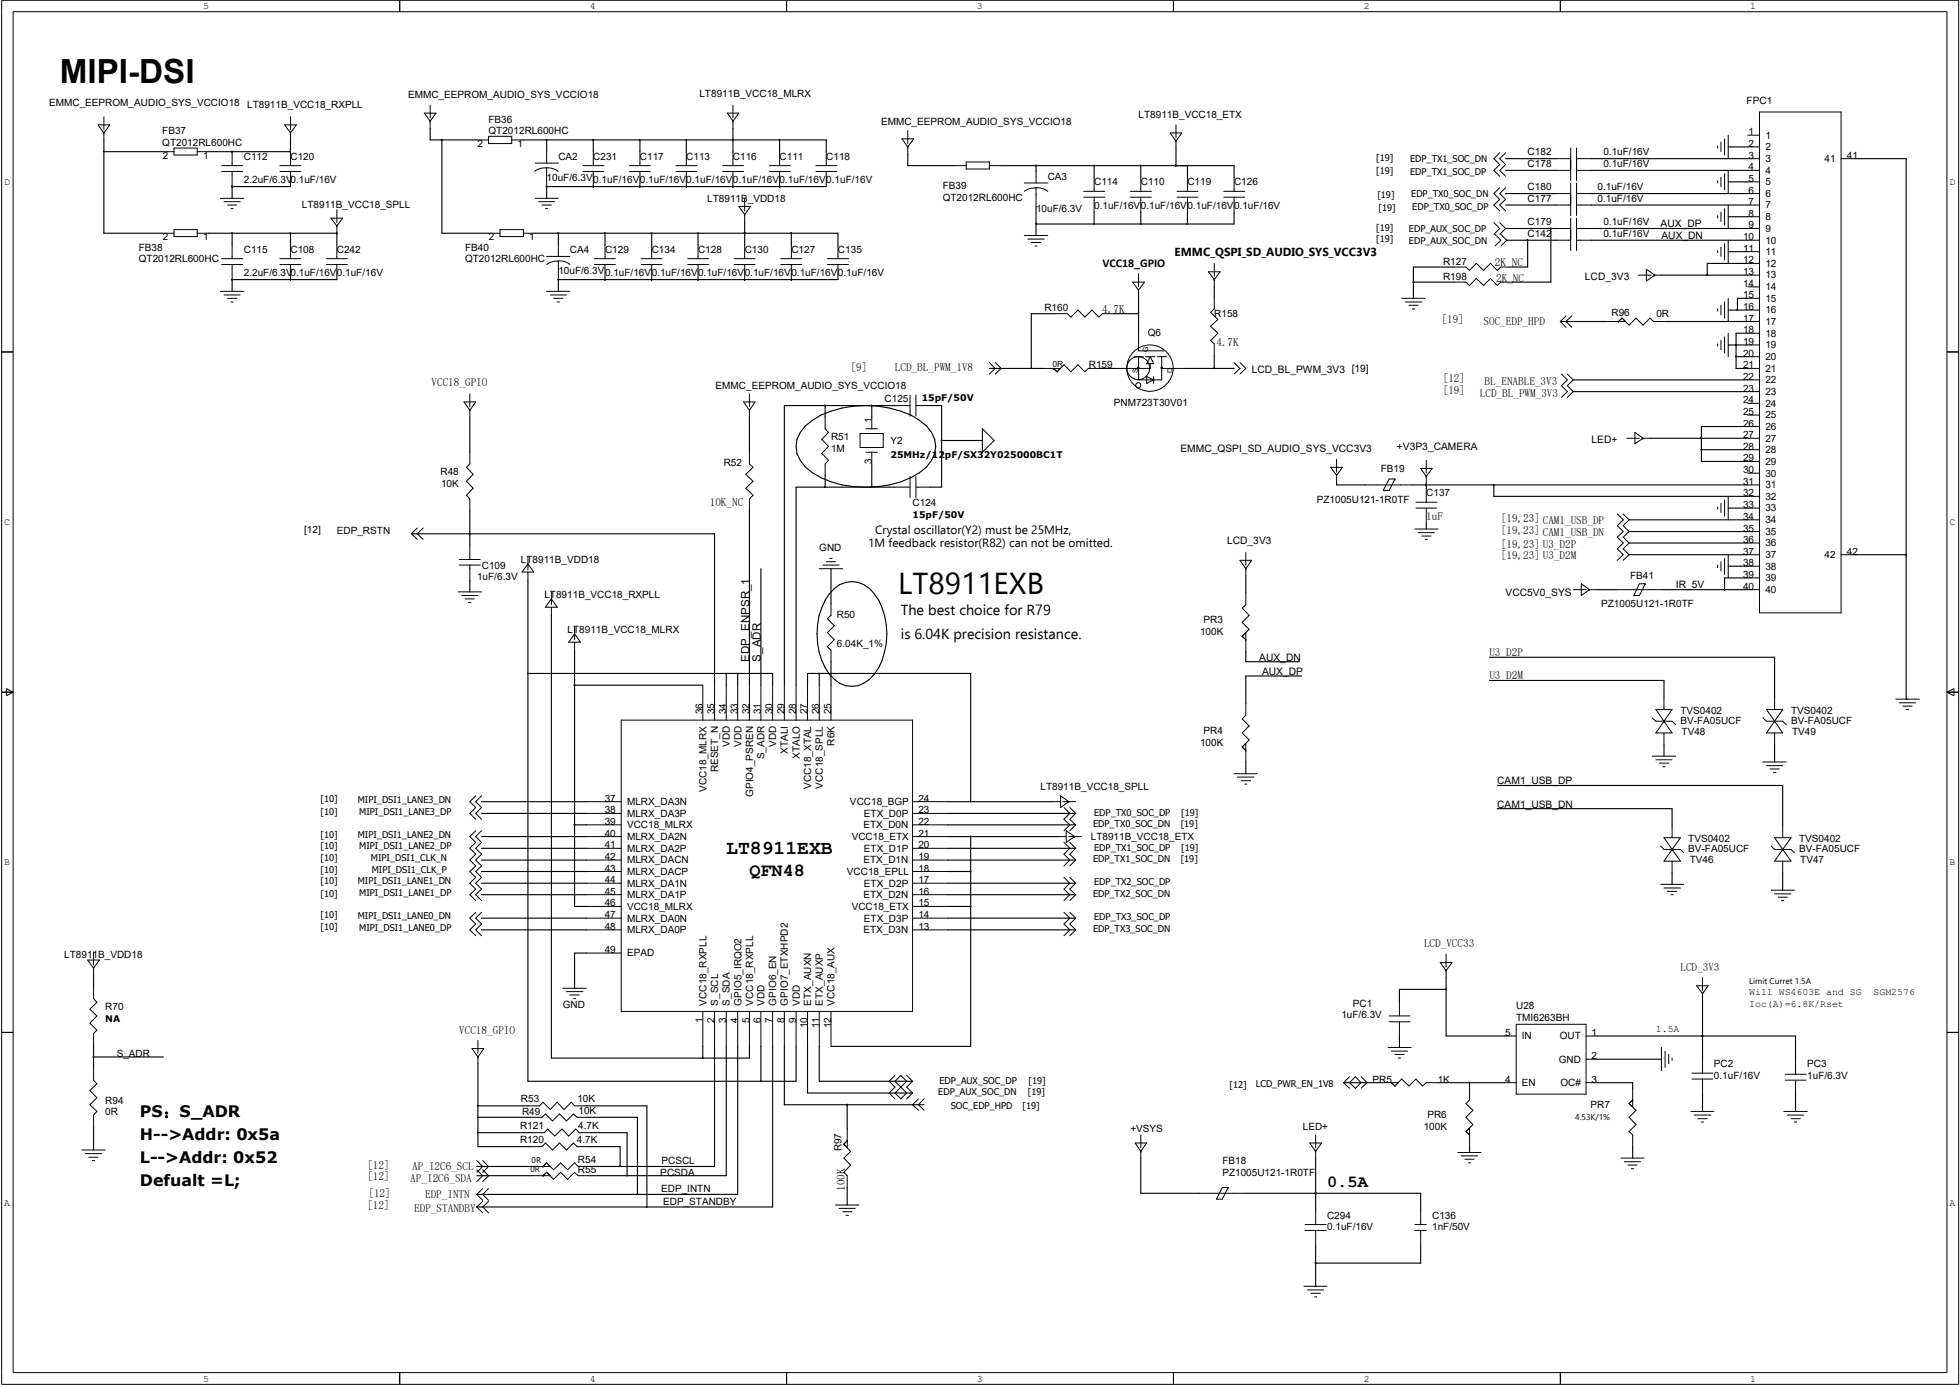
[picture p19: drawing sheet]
<svg xmlns="http://www.w3.org/2000/svg" width="297mm" height="210mm" viewBox="0 0 297 210" stroke-linecap="round" stroke-linejoin="round" font-family="sans-serif">
<defs><g id="words">
<text font-size="5" x="9.1" y="12.5">MIPI-DSI</text>
<text font-size="4.6" x="136.1" y="90.1">LT8911EXB</text>
<text font-size="3" x="110.1" y="129.5">LT8911EXB</text>
<text font-size="2.8" x="113.6" y="132.8">QFN48</text>
<text font-size="2.6" x="201.1" y="180">0.5A</text>
<g font-size="2.4">
<text x="21.2" y="169.3">PS：S_ADR</text>
<text x="21.2" y="172.8">H--&gt;Addr: 0x5a</text>
<text x="21.2" y="176.3">L--&gt;Addr: 0x52</text>
<text x="21.2" y="179.7">Defualt =L;</text>
</g>
<g font-size="2.2">
<text x="136.5" y="93.3">The best choice for R79</text>
<text x="136.5" y="96.8">is 6.04K precision resistance.</text>
</g>
<g font-size="1.8">
<text x="167.1" y="40.5">VCC18_GPIO</text>
<text x="178" y="38.9">EMMC_QSPI_SD_AUDIO_SYS_VCC3V3</text>
<text x="131.6" y="82.8">1M feedback resistor(R82) can not be omitted.</text>
<text x="132.6" y="80.9">Crystal oscillator(Y2) must be 25MHz,</text>
</g>
<g font-size="1.7">
<text x="226.6" y="40.3">2_C</text>
<text x="227.4" y="40.3">KN</text>
<text x="167" y="47.4">47</text>
<text x="167.9" y="47.4">.K</text>
<text x="226.7" y="42.8">2_C</text>
<text x="227.6" y="42.8">KN</text>
<text x="184.4" y="52.5">47</text>
<text x="185.2" y="52.5">.K</text>
<text x="218.5" y="48.9">[9</text>
<text x="219.3" y="48.9">1]</text>
<text x="224.8" y="49.3">SCEPHD</text>
<text x="225.7" y="49.3">O_D_P</text>
<text x="65.4" y="58.5">VC8GI</text>
<text x="66.2" y="58.5">C1_PO</text>
<text x="128.9" y="56.2">[]</text>
<text x="129.7" y="56.2">9</text>
<text x="135.6" y="56.2">LDB_W_V</text>
<text x="136.5" y="56.2">C_LPM18</text>
<text x="218.6" y="59.7">[9</text>
<text x="218.6" y="58">[2</text>
<text x="219.5" y="59.7">1]</text>
<text x="219.5" y="58">1]</text>
<text x="225" y="58.3">B_NBE33</text>
<text x="225.8" y="58.3">LEAL_V</text>
<text x="224.3" y="60.2">LDB_W_V</text>
<text x="225.1" y="60.2">C_LPM33</text>
<text x="107.6" y="76.7">1KN</text>
<text x="108.4" y="76.7">0_C</text>
<text x="216.2" y="78.8">1F</text>
<text x="217" y="78.8">u</text>
<text x="227.5" y="83">[92] 3DP</text>
<text x="227.5" y="79.1">[92] A1UBD</text>
<text x="227.5" y="80.9">[92] A1UBD</text>
<text x="228.3" y="83">1,3 U_2</text>
<text x="228.3" y="79.1">1,3 CM_S_P</text>
<text x="228.3" y="80.9">1,3 CM_S_N</text>
<text x="227.5" y="84.8">[92] 3DM</text>
<text x="228.3" y="84.8">1,3 U_2</text>
<text x="113.6" y="100.3" transform="rotate(-90 113.6 100.3)">EDP_ENPSR_1</text>
<text x="115.3" y="100.3" transform="rotate(-90 115.3 100.3)">S_ADR</text>
<text x="225.7" y="99.4">U_2</text>
<text x="226.6" y="99.4">3DP</text>
<text x="225.7" y="103">U_2</text>
<text x="226.6" y="103">3DM</text>
<text x="215.8" y="143.6">LDVC3</text>
<text x="216.7" y="143.6">C_C3</text>
<text x="254.7" y="147.1">LD33</text>
<text x="255.5" y="147.1">C_V</text>
<text x="69.6" y="156.6">VC8GI</text>
<text x="70.4" y="156.6">C1_PO</text>
<text x="55.7" y="177.1">[12]</text>
<text x="55.7" y="178.9">[12]</text>
<text x="62.2" y="179.1">AP_I2C6_SDA</text>
<text x="62.5" y="177.3">AP_I2C6_SCL</text>
<text x="128.1" y="179.6" transform="rotate(-90 128.1 179.6)">0K</text>
<text x="55.7" y="183.3">[12]</text>
<text x="55.8" y="181.4">[12]</text>
<text x="62.8" y="183.6">EDP_STANDBY</text>
<text x="64.4" y="181.5">EDP_INTN</text>
<text x="128.1" y="180.5" transform="rotate(-90 128.1 180.5)">10</text>
</g>
<g font-size="1.6">
<text x="251.7" y="34.5">AUX_DP</text>
<text x="251.8" y="36.2">AUX_DN</text>
<text x="240.2" y="42.4">LCD_3V3</text>
<text x="189.7" y="56.5">LCD_BL_PWM_3V3 [19]</text>
<text x="178.9" y="68.5">EMMC_QSPI_SD_AUDIO_SYS_VCC3V3</text>
<text x="211.7" y="68.2">+V3P3_CAMERA</text>
<text x="241.2" y="67.1">LED+</text>
<text x="186" y="82.5">LCD_3V3</text>
<text x="254" y="89.1">IR_5V</text>
<text x="228.2" y="90.3">VCC5V0_SYS</text>
<text x="190.8" y="100.1">AUX_DN</text>
<text x="191.3" y="102.3">AUX_DP</text>
<text x="226.9" y="118.8">CAM1_USB_DP</text>
<text x="226.9" y="122.4">CAM1_USB_DN</text>
</g>
<g font-size="1.5">
<text x="30.8" y="1.4">5</text>
<text x="89.4" y="1.4">4</text>
<text x="148" y="1.4">3</text>
<text x="206.7" y="1.4">2</text>
<text x="265.3" y="1.4">1</text>
<text x="7.4" y="16.1">EMMC_EEPROM_AUDIO_SYS_VCCIO18</text>
<text x="37.5" y="16.4">LT8911B_VCC18_RXPLL</text>
<text x="61.8" y="14.9">EMMC_EEPROM_AUDIO_SYS_VCCIO18</text>
<text x="106" y="14.7">LT8911B_VCC18_MLRX</text>
<text x="172.5" y="17.9">LT8911B_VCC18_ETX</text>
<text x="264.7" y="15.7">FPC1</text>
<text x="24.6" y="20.3">FB37</text>
<text x="24.6" y="22.1">QT2012RL600HC</text>
<text x="72.3" y="22.3">2</text>
<text x="74" y="18.6">FB36</text>
<text x="74" y="20.3">QT2012RL600HC</text>
<text x="78.4" y="22.3">1</text>
<text x="133.5" y="18.9">EMMC_EEPROM_AUDIO_SYS_VCCIO18</text>
<text x="231.5" y="23.5">C182</text>
<text x="243" y="23.5">0.1uF/16V</text>
<text x="265" y="20.5">1</text>
<text x="265" y="22.3">2</text>
<text x="267.5" y="21">1</text>
<text x="267.5" y="22.8">2</text>
<text x=".6" y="28">D</text>
<text x="24.7" y="24">2</text>
<text x="30.8" y="24">1</text>
<text x="37" y="24.2">C112</text>
<text x="37" y="27.7">2.2uF/6.3V0.1uF/16V</text>
<text x="44" y="24.2">C120</text>
<text x="82.8" y="27.4">10uF/6.3V0.1uF/16V0.1uF/16V0.1uF/16V0.1uF/16V0.1uF/16V0.1uF/16V</text>
<text x="84.6" y="24.2">CA2</text>
<text x="89.9" y="24.2">C231</text>
<text x="97" y="24.2">C117</text>
<text x="104" y="24.2">C113</text>
<text x="111.1" y="24.2">C116</text>
<text x="118.1" y="24.2">C111</text>
<text x="125.2" y="24.2">C118</text>
<text x="142.9" y="28.6">FB39</text>
<text x="158.8" y="27.2">CA3</text>
<text x="165.8" y="28.1">C114</text>
<text x="172.9" y="28.1">C110</text>
<text x="180" y="28.1">C119</text>
<text x="187" y="28.1">C126</text>
<text x="231.5" y="25.3">C178</text>
<text x="231.5" y="28.8">C180</text>
<text x="242.1" y="28.8">0.1uF/16V</text>
<text x="243" y="25.3">0.1uF/16V</text>
<text x="265" y="24">3</text>
<text x="265" y="25.8">4</text>
<text x="265" y="27.6">5</text>
<text x="265" y="29.3">6</text>
<text x="267.5" y="24.6">3</text>
<text x="267.5" y="26.3">4</text>
<text x="267.5" y="28.1">5</text>
<text x="267.5" y="29.8">6</text>
<text x="276.5" y="24.6">41</text>
<text x="279.9" y="24">41</text>
<text x="295.4" y="28">D</text>
<text x="45.8" y="31.5">LT8911B_VCC18_SPLL</text>
<text x="107.2" y="30.6">LT8911B_VDD18</text>
<text x="142.9" y="30.4">QT2012RL600HC</text>
<text x="157" y="32.2">10uF/6.3V</text>
<text x="165.8" y="31.6">0.1uF/16V0.1uF/16V0.1uF/16V0.1uF/16V</text>
<text x="231.5" y="35.9">C142</text>
<text x="231.5" y="34.1">C179</text>
<text x="231.5" y="30.6">C177</text>
<text x="242.1" y="30.6">0.1uF/16V</text>
<text x="243" y="35.9">0.1uF/16V</text>
<text x="243" y="34.1">0.1uF/16V</text>
<text x="265" y="31.1">7</text>
<text x="265" y="32.9">8</text>
<text x="265" y="34.6">9</text>
<text x="267.5" y="31.6">7</text>
<text x="267.5" y="33.4">8</text>
<text x="267.5" y="35.1">9</text>
<text x="21" y="38">FB38</text>
<text x="21" y="39.8">QT2012RL600HC</text>
<text x="24.7" y="36.4">2</text>
<text x="30.8" y="36.4">1</text>
<text x="37" y="38.3">C115</text>
<text x="37" y="41.9">2.2uF/6.3V0.1uF/16V0.1uF/16V</text>
<text x="44" y="38.3">C108</text>
<text x="51.1" y="38.3">C242</text>
<text x="70.5" y="38">FB40</text>
<text x="70.5" y="39.8">QT2012RL600HC</text>
<text x="74.1" y="36.4">2</text>
<text x="80.2" y="36.4">1</text>
<text x="84.6" y="41.5">10uF/6.3V</text>
<text x="86.4" y="38.3">CA4</text>
<text x="91.7" y="38.3">C129</text>
<text x="91.7" y="41.9">0.1uF/16V0.1uF/16V0.1uF/16V0.1uF/16V0.1uF/16V0.1uF/16V</text>
<text x="98.8" y="38.3">C134</text>
<text x="105.8" y="38.3">C128</text>
<text x="112.9" y="38.3">C130</text>
<text x="119.9" y="38.3">C127</text>
<text x="127" y="38.3">C135</text>
<text x="218.7" y="40.1">R127</text>
<text x="264.2" y="36.4">10</text>
<text x="264.2" y="38.1">11</text>
<text x="264.2" y="39.9">12</text>
<text x="264.2" y="41.7">13</text>
<text x="267.5" y="36.9">10</text>
<text x="267.5" y="38.7">11</text>
<text x="267.5" y="40.4">12</text>
<text x="158.3" y="47.2">R160</text>
<text x="218.7" y="42.4">R198</text>
<text x="244.2" y="47.9">R96</text>
<text x="264.2" y="43.5">14</text>
<text x="264.2" y="45.2">15</text>
<text x="264.2" y="47">16</text>
<text x="267.5" y="42.2">13</text>
<text x="267.5" y="44">14</text>
<text x="267.5" y="45.7">15</text>
<text x="267.5" y="47.5">16</text>
<text x="173.9" y="50.9">Q6</text>
<text x="184" y="48">R158</text>
<text x="251" y="48">0R</text>
<text x="264.2" y="48.7">17</text>
<text x="264.2" y="50.5">18</text>
<text x="264.2" y="52.3">19</text>
<text x="267.5" y="49.2">17</text>
<text x="267.5" y="51">18</text>
<text x="267.5" y="52.8">19</text>
<text x="108.5" y="59">EMMC_EEPROM_AUDIO_SYS_VCCIO18</text>
<text x="165" y="55.8">R159</text>
<text x="264.2" y="54.1">20</text>
<text x="264.2" y="55.8">21</text>
<text x="264.2" y="57.6">22</text>
<text x="264.2" y="59.4">23</text>
<text x="267.5" y="54.6">20</text>
<text x="267.5" y="56.3">21</text>
<text x="267.5" y="58.1">22</text>
<text x="267.5" y="59.9">23</text>
<text x="132.1" y="64.1" transform="rotate(-90 132.1 64.1)">1</text>
<text x="134.1" y="60.9">C125</text>
<text x="168.8" y="61.5">PNM723T30V01</text>
<text x="264.2" y="61.1">24</text>
<text x="264.2" y="62.9">25</text>
<text x="264.2" y="64.6">26</text>
<text x="267.5" y="61.6">24</text>
<text x="267.5" y="63.4">25</text>
<text x="267.5" y="65.2">26</text>
<text x="109.7" y="70.7">R52</text>
<text x="125.9" y="66.8">R51</text>
<text x="125.9" y="68.5">1M</text>
<text x="132.1" y="70.3" transform="rotate(-90 132.1 70.3)">3</text>
<text x="135" y="67.3">Y2</text>
<text x="209.3" y="71.5">FB19</text>
<text x="264.2" y="66.4">27</text>
<text x="264.2" y="68.2">28</text>
<text x="264.2" y="69.9">29</text>
<text x="264.2" y="71.7">30</text>
<text x="267.5" y="66.9">27</text>
<text x="267.5" y="68.7">28</text>
<text x="267.5" y="70.4">29</text>
<text x="66.8" y="72.1">R48</text>
<text x="66.8" y="73.8">10K</text>
<text x="138.3" y="76.7">C124</text>
<text x="199.6" y="76.3">PZ1005U121-1R0TF</text>
<text x="216.2" y="75.2">C137</text>
<text x="264.2" y="73.5">31</text>
<text x="264.2" y="75.2">32</text>
<text x="264.2" y="77">33</text>
<text x="267.5" y="72.2">30</text>
<text x="267.5" y="74">31</text>
<text x="267.5" y="75.7">32</text>
<text x="267.5" y="77.5">33</text>
<text x=".6" y="79.6">C</text>
<text x="46.1" y="80.7">[12]</text>
<text x="51.1" y="80.9">EDP_RSTN</text>
<text x="124.2" y="83.5">GND</text>
<text x="264.2" y="78.8">34</text>
<text x="264.2" y="80.6">35</text>
<text x="264.2" y="82.3">36</text>
<text x="267.5" y="79.3">34</text>
<text x="267.5" y="81.1">35</text>
<text x="267.5" y="82.8">36</text>
<text x="295.4" y="79.6">C</text>
<text x="72.3" y="88">1uF/6.3V</text>
<text x="73" y="86.2">C109</text>
<text x="78.9" y="85.3">LT8911B_VDD18</text>
<text x="247.1" y="87.8">FB41</text>
<text x="264.2" y="84.1">37</text>
<text x="264.2" y="85.8">38</text>
<text x="264.2" y="87.6">39</text>
<text x="264.2" y="89.4">40</text>
<text x="267.5" y="84.6">37</text>
<text x="267.5" y="86.3">38</text>
<text x="267.5" y="88.1">39</text>
<text x="267.5" y="89.9">40</text>
<text x="276.5" y="84.6">42</text>
<text x="279.9" y="84.1">42</text>
<text x="82.5" y="90.6">LT8911B_VCC18_RXPLL</text>
<text x="86" y="95.9">LT8911B_VCC18_MLRX</text>
<text x="126.8" y="93.6">R50</text>
<text x="182.4" y="94.5">PR3</text>
<text x="242.7" y="92">PZ1005U121-1R0TF</text>
<text x="126.8" y="98">6.04K_1%</text>
<text x="181.9" y="96.3">100K</text>
<text x="106.5" y="108.2" transform="rotate(-90 106.5 108.2)">36</text>
<text x="108.3" y="108.2" transform="rotate(-90 108.3 108.2)">35</text>
<text x="110.1" y="108.2" transform="rotate(-90 110.1 108.2)">34</text>
<text x="110.6" y="113.2" transform="rotate(-90 110.6 113.2)">VDD</text>
<text x="111.8" y="108.2" transform="rotate(-90 111.8 108.2)">33</text>
<text x="112.3" y="113.2" transform="rotate(-90 112.3 113.2)">VDD</text>
<text x="113.6" y="108.2" transform="rotate(-90 113.6 108.2)">32</text>
<text x="115.3" y="108.2" transform="rotate(-90 115.3 108.2)">31</text>
<text x="117.1" y="108.2" transform="rotate(-90 117.1 108.2)">30</text>
<text x="117.6" y="113.2" transform="rotate(-90 117.6 113.2)">VDD</text>
<text x="118.9" y="108.2" transform="rotate(-90 118.9 108.2)">29</text>
<text x="120.6" y="108.2" transform="rotate(-90 120.6 108.2)">28</text>
<text x="122.4" y="108.2" transform="rotate(-90 122.4 108.2)">27</text>
<text x="124.2" y="108.2" transform="rotate(-90 124.2 108.2)">26</text>
<text x="125.9" y="108.2" transform="rotate(-90 125.9 108.2)">25</text>
<text x="126.5" y="113" transform="rotate(-90 126.5 113)">R6K</text>
<text x="181.9" y="113">100K</text>
<text x="182.4" y="111.3">PR4</text>
<text x="254.7" y="108.2">TVS0402</text>
<text x="254.7" y="109.7">BV-FA05UCF</text>
<text x="254.8" y="111.4">TV48</text>
<text x="271.4" y="108.2">TVS0402</text>
<text x="271.4" y="109.7">BV-FA05UCF</text>
<text x="271.6" y="111.4">TV49</text>
<text x="108.8" y="117.1" transform="rotate(-90 108.8 117.1)">RESET_N</text>
<text x="115.9" y="115.1" transform="rotate(-90 115.9 115.1)">S_ADR</text>
<text x="119.4" y="114.3" transform="rotate(-90 119.4 114.3)">XTALI</text>
<text x="121.2" y="115" transform="rotate(-90 121.2 115)">XTALO</text>
<text x="122.9" y="119.6" transform="rotate(-90 122.9 119.6)">VCC18_XTAL</text>
<text x="124.7" y="119.5" transform="rotate(-90 124.7 119.5)">VCC18_SPLL</text>
<text x="157.7" y="119.7">LT8911B_VCC18_SPLL</text>
<text x="91.6" y="121.5">37</text>
<text x="91.6" y="123.3">38</text>
<text x="91.6" y="125">39</text>
<text x="95" y="122">MLRX_DA3N</text>
<text x="95" y="123.8">MLRX_DA3P</text>
<text x="95" y="125.5">VCC18_MLRX</text>
<text x="107.1" y="120" transform="rotate(-90 107.1 120)">VCC18_MLRX</text>
<text x="114.1" y="120.8" transform="rotate(-90 114.1 120.8)">GPIO4_PSREN</text>
<text x="128.8" y="122">VCC18_BGP</text>
<text x="130.8" y="125.5">ETX_D0N</text>
<text x="130.9" y="123.8">ETX_D0P</text>
<text x="139.2" y="125">22</text>
<text x="139.2" y="123.3">23</text>
<text x="139.2" y="121.5">24</text>
<text x=".6" y="131.1">B</text>
<text x="91.6" y="126.8">40</text>
<text x="91.6" y="128.6">41</text>
<text x="91.6" y="130.3">42</text>
<text x="95" y="127.3">MLRX_DA2N</text>
<text x="95" y="129.1">MLRX_DA2P</text>
<text x="95" y="130.9">MLRX_DACN</text>
<text x="129.1" y="127.3">VCC18_ETX</text>
<text x="130.8" y="130.9">ETX_D1N</text>
<text x="130.9" y="129.1">ETX_D1P</text>
<text x="139.2" y="130.3">19</text>
<text x="139.2" y="128.6">20</text>
<text x="139.2" y="126.8">21</text>
<text x="165.3" y="127.3">LT8911B_VCC18_ETX</text>
<text x="255.9" y="127.7">TVS0402</text>
<text x="255.9" y="129.1">BV-FA05UCF</text>
<text x="256.1" y="130.9">TV46</text>
<text x="272.7" y="127.7">TVS0402</text>
<text x="272.7" y="129.1">BV-FA05UCF</text>
<text x="272.8" y="130.9">TV47</text>
<text x="295.4" y="131.1">B</text>
<text x="91.6" y="132.1">43</text>
<text x="91.6" y="133.9">44</text>
<text x="91.6" y="135.6">45</text>
<text x="91.6" y="137.4">46</text>
<text x="95" y="132.6">MLRX_DACP</text>
<text x="95" y="134.4">MLRX_DA1N</text>
<text x="95" y="136.1">MLRX_DA1P</text>
<text x="95" y="137.9">VCC18_MLRX</text>
<text x="128.4" y="132.6">VCC18_EPLL</text>
<text x="129.1" y="137.9">VCC18_ETX</text>
<text x="130.8" y="136.1">ETX_D2N</text>
<text x="130.9" y="134.4">ETX_D2P</text>
<text x="139.2" y="137.4">15</text>
<text x="139.2" y="135.6">16</text>
<text x="139.2" y="133.9">17</text>
<text x="139.2" y="132.1">18</text>
<text x="91.6" y="139.1">47</text>
<text x="91.6" y="140.9">48</text>
<text x="95" y="139.7">MLRX_DA0N</text>
<text x="95" y="141.4">MLRX_DA0P</text>
<text x="130.8" y="141.4">ETX_D3N</text>
<text x="130.9" y="139.7">ETX_D3P</text>
<text x="139.2" y="140.9">13</text>
<text x="139.2" y="139.1">14</text>
<text x="9.7" y="145.2">LT8911B_VDD18</text>
<text x="91.6" y="144.4">49</text>
<text x="95" y="144.9">EPAD</text>
<text x="16" y="153.1">R70</text>
<text x="85.3" y="152.8">GND</text>
<text x="106.5" y="155" transform="rotate(-90 106.5 155)">1</text>
<text x="107.1" y="152.4" transform="rotate(-90 107.1 152.4)">VCC18_RXPLL</text>
<text x="108.3" y="155" transform="rotate(-90 108.3 155)">2</text>
<text x="108.8" y="152.4" transform="rotate(-90 108.8 152.4)">S_SCL</text>
<text x="110.1" y="155" transform="rotate(-90 110.1 155)">3</text>
<text x="110.6" y="152.4" transform="rotate(-90 110.6 152.4)">S_SDA</text>
<text x="111.8" y="155" transform="rotate(-90 111.8 155)">4</text>
<text x="112.3" y="152.4" transform="rotate(-90 112.3 152.4)">GPIO5_IRQO2</text>
<text x="113.6" y="155" transform="rotate(-90 113.6 155)">5</text>
<text x="114.1" y="152.4" transform="rotate(-90 114.1 152.4)">VCC18_RXPLL</text>
<text x="115.3" y="155" transform="rotate(-90 115.3 155)">6</text>
<text x="115.9" y="152.4" transform="rotate(-90 115.9 152.4)">VDD</text>
<text x="117.1" y="155" transform="rotate(-90 117.1 155)">7</text>
<text x="117.6" y="152.4" transform="rotate(-90 117.6 152.4)">GPIO6_EN</text>
<text x="118.9" y="155" transform="rotate(-90 118.9 155)">8</text>
<text x="119.4" y="152.4" transform="rotate(-90 119.4 152.4)">GPIO7_ETXHPD2</text>
<text x="120.6" y="155" transform="rotate(-90 120.6 155)">9</text>
<text x="121.2" y="152.4" transform="rotate(-90 121.2 152.4)">VDD</text>
<text x="122.4" y="155.9" transform="rotate(-90 122.4 155.9)">10</text>
<text x="122.9" y="152.4" transform="rotate(-90 122.9 152.4)">ETX_AUXN</text>
<text x="124.2" y="155.9" transform="rotate(-90 124.2 155.9)">11</text>
<text x="124.7" y="152.4" transform="rotate(-90 124.7 152.4)">ETX_AUXP</text>
<text x="125.9" y="155.9" transform="rotate(-90 125.9 155.9)">12</text>
<text x="126.5" y="152.4" transform="rotate(-90 126.5 152.4)">VCC18_AUX</text>
<text x="203.3" y="154.3">1uF/6.3V</text>
<text x="205" y="152.6">PC1</text>
<text x="229.8" y="153">U28</text>
<text x="229.8" y="154.7">TMI6263BH</text>
<text x="265.1" y="150.8">Will WS4603E and SG</text>
<text x="265.1" y="152.6">Ioc(A)=6.8K/Rset</text>
<text x="283.9" y="150.8">SGM2576</text>
<text x="17.7" y="160.2">S_ADR</text>
<text x="228.1" y="157">5</text>
<text x="230.6" y="157.5">IN</text>
<text x="236.2" y="161">GND</text>
<text x="236.4" y="157.5">OUT</text>
<text x="241.2" y="160.5">2</text>
<text x="241.2" y="157">1</text>
<text x="250.9" y="156.5">1.5A</text>
<text x="259.8" y="161.8">PC2</text>
<text x="273.9" y="161.8">PC3</text>
<text x="16" y="167.3">R94</text>
<text x="78.9" y="167">R53</text>
<text x="87.5" y="167">10K</text>
<text x="208" y="164.1">PR5</text>
<text x="217.9" y="164.1">1K</text>
<text x="228.1" y="164.1">4</text>
<text x="230.6" y="164.6">EN</text>
<text x="236.5" y="164.6">OC#</text>
<text x="241" y="167.9">PR7</text>
<text x="241.2" y="164.1">3</text>
<text x="259.8" y="163.5">0.1uF/16V</text>
<text x="273.9" y="163.5">1uF/6.3V</text>
<text x="16" y="169">0R</text>
<text x="78.8" y="171.1">R121</text>
<text x="78.8" y="173.2">R120</text>
<text x="79.1" y="169">R49</text>
<text x="87.4" y="173.2">4.7K</text>
<text x="87.6" y="171.1">4.7K</text>
<text x="87.7" y="168.8">10K</text>
<text x="171.3" y="171.5">+VSYS</text>
<text x="197.4" y="171.3">LED+</text>
<text x="215.8" y="171.3">100K</text>
<text x="216.3" y="169.5">PR6</text>
<text x="87.6" y="176.2">R54</text>
<text x="87.6" y="177.8">R55</text>
<text x="100.1" y="178.2">PCSDA</text>
<text x="100.2" y="176.4">PCSCL</text>
<text x="127.5" y="174.5" transform="rotate(-90 127.5 174.5)">R97</text>
<text x="185.2" y="176.4">FB18</text>
<text x="185.2" y="178.2">PZ1005U121-1R0TF</text>
<text x=".6" y="182.7">A</text>
<text x="100.2" y="180.6">EDP_INTN</text>
<text x="100.5" y="182.6">EDP_STANDBY</text>
<text x="201.1" y="184.7">C294</text>
<text x="217" y="184.7">C136</text>
<text x="295.4" y="182.7">A</text>
<text x="201.1" y="186.5">0.1uF/16V</text>
<text x="217" y="186.5">1nF/50V</text>
<text x="30.8" y="209.4">5</text>
<text x="89.4" y="209.4">4</text>
<text x="148" y="209.4">3</text>
<text x="206.7" y="209.4">2</text>
<text x="265.3" y="209.4">1</text>
</g>
<g font-size="1.4">
<text x="208.6" y="26.3">[19]</text>
<text x="208.6" y="24.4">[19]</text>
<text x="213.7" y="26.5">EDP_TX1_SOC_DP</text>
<text x="213.7" y="24.6">EDP_TX1_SOC_DN</text>
<text x="213.9" y="29.9">EDP_TX0_SOC_DN</text>
<text x="208.6" y="35">[19]</text>
<text x="208.7" y="30.1">[19]</text>
<text x="208.9" y="32">[19]</text>
<text x="213.5" y="35.1">EDP_AUX_SOC_DP</text>
<text x="214" y="31.8">EDP_TX0_SOC_DP</text>
<text x="208.6" y="36.7">[19]</text>
<text x="213.5" y="36.9">EDP_AUX_SOC_DN</text>
<text x="139.7" y="60.7">15pF/50V</text>
<text x="135" y="69.4">25MHz/12pF/SX32Y025000BC1T</text>
<text x="138.3" y="78.4">15pF/50V</text>
<text x="48.6" y="121.5">[10]</text>
<text x="48.6" y="123.4">[10]</text>
<text x="54.2" y="121.7">MIPI_DSI1_LANE3_DN</text>
<text x="54.4" y="123.4">MIPI_DSI1_LANE3_DP</text>
<text x="165.6" y="125.4">EDP_TX0_SOC_DN</text>
<text x="165.8" y="123.6">EDP_TX0_SOC_DP</text>
<text x="178.9" y="125.4">[19]</text>
<text x="179" y="123.6">[19]</text>
<text x="48.6" y="130.5">[10]</text>
<text x="48.6" y="127">[10]</text>
<text x="48.6" y="128.7">[10]</text>
<text x="54.2" y="127">MIPI_DSI1_LANE2_DN</text>
<text x="54.4" y="128.7">MIPI_DSI1_LANE2_DP</text>
<text x="56.2" y="130.5">MIPI_DSI1_CLK_N</text>
<text x="165.6" y="130.7">EDP_TX1_SOC_DN</text>
<text x="165.8" y="128.9">EDP_TX1_SOC_DP</text>
<text x="178.9" y="130.7">[19]</text>
<text x="179" y="128.9">[19]</text>
<text x="48.6" y="132.2">[10]</text>
<text x="48.6" y="134">[10]</text>
<text x="48.6" y="136">[10]</text>
<text x="54.2" y="134">MIPI_DSI1_LANE1_DN</text>
<text x="54.4" y="135.8">MIPI_DSI1_LANE1_DP</text>
<text x="56.3" y="132.2">MIPI_DSI1_CLK_P</text>
<text x="165.6" y="136">EDP_TX2_SOC_DN</text>
<text x="165.8" y="134.2">EDP_TX2_SOC_DP</text>
<text x="48.6" y="139.1">[10]</text>
<text x="48.6" y="140.9">[10]</text>
<text x="54.2" y="139.3">MIPI_DSI1_LANE0_DN</text>
<text x="54.4" y="141.1">MIPI_DSI1_LANE0_DP</text>
<text x="165.6" y="141.3">EDP_TX3_SOC_DN</text>
<text x="165.8" y="139.5">EDP_TX3_SOC_DP</text>
<text x="16" y="154.9">NA</text>
<text x="142.2" y="166">EDP_AUX_SOC_DN</text>
<text x="142.4" y="164.3">EDP_AUX_SOC_DP</text>
<text x="155.8" y="166">[19]</text>
<text x="155.9" y="164.3">[19]</text>
<text x="186.3" y="164.9">[12]</text>
<text x="190.3" y="164.8">LCD_PWR_EN_1V8</text>
<text x="144.1" y="168.1">SOC_EDP_HPD</text>
<text x="155" y="168.1">[19]</text>
</g>
<g font-size="1.3">
<text x="159.5" y="55.7">0R</text>
<text x="265.1" y="149.1">Limit Curret 1.5A</text>
<text x="238.7" y="169.7">4.53K/1%</text>
<text x="80.4" y="177.7">0R</text>
<text x="80.6" y="176.3">0R</text>
</g>
<g font-size="1.1">
<text x="174" y="53.3" transform="rotate(-90 174 53.3)">G</text>
<text x="172.4" y="56.6" transform="rotate(-90 172.4 56.6)">S</text>
<text x="177.7" y="56.6" transform="rotate(-90 177.7 56.6)">D</text>
</g>
</g></defs>
<g fill="none" stroke="#000" stroke-width=".15">
<path d="M.3 0h296.5v209.8h-296.5zM2 1.8h293.1v206.2h-293.1zM14.9 18.9h1.7l-.9 1.3zM15.7 17.7v1.9M15.7 20v1.2M43.1 18.9h1.8l-.9 1.3zM44 17.7v1.9M44 20v1.2M60.6 0v1.8M64.3 17.1h1.8l-.9 1.3zM65.2 18.4h.1M65.2 15.9v2"/>
<path d="M65.2 18.2v1.3M110.2 17.1h1.8l-.9 1.3zM111.1 18.4h.1M111.1 15.9v2M111.1 18.2v1.3M119.2 0v1.8M137.6 19.8v2M177.8 0v1.8M178.2 18.9v2M236.5 0v1.8M266.7 17h12.3v75.9h-12.3zM15.7 22.9v.1z"/>
<path d="M15.7 20.2h.1M24.6 23h1.8M24.6 35.3h1.8M26.4 22.4h3.5v1.1h-3.5zM26.4 34.8h3.5v1.1h-3.5zM29.9 23h1.7M29.9 35.3h1.7M33.4 30.1h3.6M33.6 39.2h3.2M33.6 26h3.2M33.6 25.1h3.2M33.9 30.6h2.5"/>
<path d="M34.5 31.1h1.4M35 31.6h.3M35.1 35.3h.1zM35.1 22.9l.1 .1zM35.1 28.2l.1 .1zM35.2 23v2.1M35.2 26v2.3M35.2 37.1v2.1M42.4 39.2h3.2M42.4 26h3.2M42.4 25.1h3.2M43.9 35.3h.1z"/>
<path d="M43.9 22.9l.1 .1zM44 20.2h.1M44 23v2.1M44 26v2.3M44 37.1v2.1M49.5 39.2h3.2M50.2 33.1h1.7l-.8 1.1zM51 35.3h.1zM51.1 34.2h.1M51.1 31.8v1.9M51.1 34.1v1.2M51.1 37.1v2.1"/>
<path d="M66.9 21.1l.1 .1zM72.3 21.2h1.7M74 20.7h3.6v1.1h-3.6zM74 35.3h1.8M75.8 34.8h3.5v1.1h-3.5zM77.6 21.2h1.7M79.3 35.3h1.8M81.1 24.7h3.5M81.1 30.1h3.5M81.6 30.6h2.5M82.1 31.1h1.5M82.7 31.6h.3"/>
<path d="M82.8 21.1l.1 .1zM82.8 28.2l.1 .1zM82.8 25.4l1.1 .2 .7 .4M82.8 25.5h-.8l-1 .5M82.8 23v1.7M82.8 25.4v2.9M82.8 38.9h3.6M84.5 35.3h.2zM84.6 39.5l.7 .1a1.53 1.53 0 0 1 1.1 .5M84.6 39.6h-.8l-1 .5M84.6 37.1v1.8M84.6 39.6v2.8"/>
<path d="M88.3 26h3.2M88.3 25.1h3.2M89.8 21.1l.1 .1zM89.8 28.2l.1 .1zM89.9 23v2.1M89.9 26v2.3M90.1 39.2h3.2M91.6 35.3h.1zM91.7 37.1v2.1M95.4 26h3.1M95.4 25.1h3.1M96.9 21.1v.2z"/>
<path d="M96.9 28.2v.1zM97 23v2.1M97 26v2.3M97.2 39.2h3.1M98.7 35.3h.1zM98.8 37.1v2.1M102.4 26h3.2M102.4 25.1h3.2M104 21.1v.2zM104 28.2v.1zM104 23v2.1M104 26v2.3"/>
<path d="M104.2 39.2h3.2M105.8 35.3h.1M105.8 37.1v2.1M109.5 26h3.2M109.5 25.1h3.2M111 21.1l.1 .1zM111 28.2l.1 .1zM111.1 23v2.1M111.1 26v2.3M111.2 39.2h3.2M112 31.3h1.7l-.8 1.2zM112.8 35.3h.1z"/>
<path d="M112.9 32.5h.1M112.9 30.1v1.9M112.9 32.3v1.3M112.9 37.1v2.1M116.6 26h3.2M116.6 25.1h3.2M118.1 21.1l.1 .1zM118.1 28.2l.1 .1zM118.1 23v2.1M118.1 26v2.3M118.3 39.2h3.2M119.8 35.3h.2z"/>
<path d="M119.9 37.1v2.1M123.7 26h3.1M123.7 25.1h3.1M125.2 23v2.1M125.2 26v2.3M125.4 39.2h3.2M127 37.1v2.1M136.7 21h1.8l-.9 1.3zM137.6 22.3h.1M137.6 22.1v1.2M144.6 25.1h1.8M146.4 24.6h3.5v1h-3.5z"/>
<path d="M149.9 25.1h1.8M155.2 27.7h3.6M155.2 35.7h3.6M155.8 36.2h2.4M156.3 36.7h1.4M156.8 37.3h.4M156.9 25l.1 .1zM156.9 33.9h.2zM157 28.4l1.1 .2 .7 .4M157 28.5h-.8l-1 .5M157 26v1.7M157 28.4v2.9"/>
<path d="M164.2 29.9h3.2M164.2 29h3.2M165.8 25v.1zM165.8 33.9v.1zM165.8 26.9v2.1M165.8 29.9v2.3M171.3 29.9h3.2M171.3 29h3.2M172.8 33.9h.1zM172.8 25l.1 .1zM172.9 26.9v2.1M172.9 29.9v2.3"/>
<path d="M177.3 20.2h1.8l-.9 1.2zM178.1 25l.1 .1zM178.2 21.4h.1M178.2 21.2v1.2M178.4 29.9h3.2M178.4 29h3.2M179.9 33.9h.1zM180 26.9v2.1M180 29.9v2.3M184 39.9v2M185.5 29.9h3.1M185.5 29h3.1"/>
<path d="M187 26.9v2.1M187 29.9v2.3M226.4 33.7l.9 .9-.9 .9M226.6 35.5l.9 .9-.9 .9M227.3 23.2l-.9 .8 .9 .9-.9 .9 .9 .9M227.3 33.7l.9 .9-.9 .9M227.3 28.4l-.9 .9 .9 .9-.9 .9 .9 .9M227.5 35.5l.8 .9-.8 .9M228.2 23.2l-.9 .8 .9 .9-.9 .9 .9 .9M228.2 28.4l-.9 .9 .9 .9-.9 .9 .9 .9M231.4 36.3l.1 .1zM235 34.5v.2z"/>
<path d="M235.9 24h2.1M235.9 25.8h2.1M235.9 29.3h2.1M235.9 31.1h2.1M235.9 34.6h2.1M235.9 36.4h2.1M238 22.4v5M238 27.7v5M238 33.1v4.9M238.9 24h2.3M238.9 25.8h2.3M238.9 29.3h2.3"/>
<path d="M238.9 31.1h2.3M238.9 34.6h2.3M238.9 36.4h2.3M238.9 22.4v5M238.9 27.7v5M238.9 33.1v4.9M260.3 22.1v.3M260.3 27.4v.3M260.3 32.7v.4M260.3 38v.3M260.8 21.5v1.5M260.8 26.9v1.4"/>
<path d="M260.8 32.2v1.4M260.8 37.5v1.4M261.4 21v2.5M261.4 26.3v2.5M261.4 31.6v2.5M261.4 36.9v2.5M261.9 20.5v3.5M261.9 25.8v3.5M261.9 31.1v3.5M261.9 36.4v3.5M264.9 20.5h1.8M264.9 22.3h1.8"/>
<path d="M264.9 24h1.8M264.9 25.8h1.8M264.9 27.6h1.8M264.9 29.3h1.8M264.9 31.1h1.8M264.9 32.9h1.8M264.9 34.6h1.8M264.9 36.4h1.8M264.9 38.1h1.8M264.9 39.9h1.8M279 24h1.8M.3 53.3h1.7"/>
<path d="M33.4 44.2h3.6M33.6 40.1h3.2M33.9 44.7h2.5M34.5 45.2h1.4M35 45.8h.3M35.1 42.3l.1 .1zM35.2 40.1v2.3M42.4 40.1h3.2M43.9 42.3l.1 .1zM44 40.1v2.3M49.5 40.1h3.2M51.1 40.1v2.3"/>
<path d="M71.2 59.7v1.9M82.8 44.2h3.6M83.4 44.7h2.4M83.9 45.2h1.4M84.5 45.8h.3M84.5 42.3l.2 .1zM90.1 40.1h3.2M91.6 42.3l.1 .1zM91.7 40.1v2.3M97.2 40.1h3.1M98.7 42.3l.1 .1zM98.8 40.1v2.3"/>
<path d="M104.2 40.1h3.2M105.8 42.3v.1zM105.8 40.1v2.3M111.2 40.1h3.2M112.8 42.3l.1 .1zM112.9 40.1v2.3M113.6 59.7v1.9M118.3 40.1h3.2M119.8 42.3l.2 .1zM119.9 40.1v2.3M125.4 40.1h3.2M127 40.1v2.3"/>
<path d="M137.9 59.9v3.2M138.8 59.9v3.2M149.9 54.9l.9 .9-.9 .9M150.8 54.9l.9 .9-.9 .9M156.3 55.8v.1zM157.9 55.8h2.8l-.5 .5M159.7 55.8h.1M159.7 55.8l.5 .5M160 47.5h1.8l.5 .5 1.1-1 1 1 1.1-1 1 1 .6-.5h1.7M166.7 55.8h-1.8l-.5 .5-1-1-1.1 1-1.1-1-1 1M171.7 42.8h1.7l-.9 1.2zM171.9 54.1h1.4"/>
<path d="M172.4 55.7h.2v.1h-.2zM172.5 47.5h.1zM172.5 44h.1M172.5 54.1v3.5h3.6v-3.5M172.5 50.5v2.7h3.9M172.5 41.5v2M172.5 43.8v1.2M173.6 54.1h1.4M173.8 57.1l1 .5-1 .5zM174.3 54.1h.1M174.3 55.1v.7h-5.3M174.3 54.1l.5 1h-1z"/>
<path d="M174.8 57.6h.1M174.8 57.1v1M175.4 54.1h1.4M176 55.7h.1v.1h-.1zM176.1 55.8h3.5M183.1 41.2h1.8l-.9 1.2zM183.9 55.8l.1 .1zM184 42.4h.1M184 45v1.8l-.5 .5 1.1 1.1-1.1 1 1.1 1.1-1.1 1.1 .5 .5v1.8M184 42.2v1.3M187 54.9l.9 .9-.9 .9M187.9 54.9l.9 .9-.9 .9"/>
<path d="M212.4 45.2h3.6M213 45.8h2.5M213.5 46.3h1.4M214 46.8h.4M214.2 42.7v.1zM220.4 40.5h1.8l.5 .5 1-1.1 1.1 1.1 1.1-1.1 1 1.1 .6-.5h1.7M220.4 42.8h1.8l.5 .5 1-1.1 1.1 1.1 1.1-1.1 1 1.1 .6-.5h1.7M236.6 56.7l.9 .9-.9 .9 .9 .9-.9 .8M237.3 47.9l-.8 .8 .8 .9M237.5 56.7l.9 .9-.9 .9 .9 .9-.9 .8M238.2 47.9l-.9 .8 .9 .9M243.5 48.7h2.8"/>
<path d="M245.3 48.7h.1M245.3 48.7l.5-.5 1.1 1.1 1-1.1 1.1 1.1 1.1-1.1 .5 .5h1.7M248.3 41.7h1.9M249.5 40.8l1.3 .9-1.3 .9zM250.6 41.7h1.2M250.8 41.7h.1M258.7 41.6v.1zM260.3 46.8v.4M260.3 52.1v.4M260.8 46.3v1.4M260.8 51.6v1.4M261.4 45.8v2.4"/>
<path d="M261.4 51.1v2.4M261.9 45.2v3.5M261.9 50.5v3.6M263.1 52.2v.1zM263.1 54v.1zM263.2 46.9l.1 .1zM264.9 41.7h1.8M264.9 43.5h1.8M264.9 45.2h1.8M264.9 47h1.8M264.9 48.7h1.8M264.9 50.5h1.8"/>
<path d="M264.9 52.3h1.8M264.9 54.1h1.8M264.9 55.8h1.8M264.9 57.6h1.8M264.9 59.4h1.8M295.1 53.3h1.7M70.3 60.9h1.8l-.9 1.3zM71.2 62.2h.1M71.2 62v1.2M71.2 68.5v1.8l-.5 .5 1 1.1-1 1 1 1.1-1 1.1 .5 .5v1.8M112.7 60.9h1.7l-.8 1.3zM113.6 62.2h.1"/>
<path d="M113.6 62v1.2M113.6 68.5v1.8l.5 .5-1.1 1.1 1.1 1-1.1 1.1 1.1 1.1-.5 .5v1.8M125 73.7v.2zM125 61.4v.1zM125 63.2v1.8l.6 .5-1.1 1.1 1.1 1-1.1 1.1 1.1 1.1-.6 .5v1.8M130.3 65.7h3.6v2.1h-3.6zM131.2 65h1.8M131.2 68.5h1.8M132 73.7l.1 .1zM132 61.4l.1 .1zM132.1 63.2v1.8M132.1 68.5v1.8"/>
<path d="M135.6 73.8h2.3M135.6 61.5h2.3M137.9 72.2v3.2M138.8 73.8h2.1M138.8 72.2v3.2M138.8 61.5h2.1M142.6 66.7l.1 .1zM148.9 65l1.8 1.8-1.8 1.7zM201.7 70.8h1.8l-.9 1.3zM202.6 72.1h.1M202.6 69.6v1.9M202.6 71.9v1.2"/>
<path d="M207 73.5h7M210.5 72.6h.9l-.9 1.7h-.9zM211.4 72.6h.1M214.6 77h3.2M214.6 76.1h3.2M215.3 71h1.7l-.8 1.2zM216.1 73.4l.1 .1zM216.2 72.2h.1M216.2 69.8v1.9M216.2 72.1v1.2M216.2 74v2.1M216.2 77v2.3"/>
<path d="M226.3 73.4l.1 .1zM245.1 77.9l.9 .9-.9 .9 .9 .9-.9 .8 .9 .9-.9 .9 .9 .9-.9 .8M246 77.9l.9 .9-.9 .9 .9 .9-.9 .8 .9 .9-.9 .9 .9 .9-.9 .8M246.5 66.4h2M247.8 65.5l1.2 .9-1.2 .9zM248.8 66.4h1.3M249 66.4h.1M257.8 66.3v.2zM257.8 68.1v.1zM260.3 76.8v.4M260.8 76.3v1.4M261.4 75.8v2.4"/>
<path d="M261.9 75.2v3.6M264.9 61.1h1.8M264.9 62.9h1.8M264.9 64.6h1.8M264.9 66.4h1.8M264.9 68.2h1.8M264.9 69.9h1.8M264.9 71.7h1.8M264.9 73.5h1.8M264.9 75.2h1.8M264.9 77h1.8M264.9 78.8h1.8"/>
<path d="M63.2 80l-.8 .9 .8 .8M64.1 80l-.9 .9 .9 .8M69.4 89.7h3.6M69.6 85.6h3.2M69.6 84.8h3.2M70 90.3h2.4M70.5 90.8h1.4M71 91.3h.4M71.1 80.8l.1 .1zM71.2 82.6v2.2M71.2 85.6v2.4M80 85.5h.1"/>
<path d="M80 84.4v2M80 86.7v1.3M80 85.5l.9 1.2h-1.8zM83.6 90.8h.1M83.6 89.7v2M83.6 92v1.3M83.6 90.8l.9 1.2h-1.8zM87.1 96.1h.1M87.1 95v1.9M87.1 97.3v1.3M87.1 96.1l.9 1.2h-1.8zM124.2 86.2h3.5"/>
<path d="M124.7 85.6h2.5M125.2 85.1h1.4M125.7 84.6h.4M125.9 91.5v1.8l-.5 .5 1 1-1 1.1 1 1-1 1.1 .5 .6v1.7M187.9 84.9h1.8l-.9 1.3zM188.8 96.9h.1M188.8 86.2h.1M188.8 89.9v1.8l-.5 .5 1 1.1-1 1 1 1.1-1 1 .5 .5M188.8 83.7v1.9M188.8 86v1.2M188.8 95.9v2.8M214.4 80.2h3.5"/>
<path d="M214.9 80.7h2.5M215.5 81.2h1.4M216 81.7h.3M238.4 89.4h2M239.6 88.5l1.3 .9-1.3 .9zM240.7 89.4h1.2M240.9 89.4h.1M244.9 89.4h7.1M248.5 88.5h.8l-.8 1.8h-.9zM249.3 88.5h.1M260.3 85.6v.4M260.8 85.1v1.4"/>
<path d="M261.3 89.3l.1 .1zM261.4 84.6v2.5M261.9 84.1v3.5M264.9 80.6h1.8M264.9 82.3h1.8M264.9 84.1h1.8M264.9 85.8h1.8M264.9 87.6h1.8M264.9 89.4h1.8M279 84.1h1.8M288.8 84l.1 .1zM.3 104.9h1.7"/>
<path d="M1 104.4l1 .5-1 .6zM80 102v.1zM87 103.8l.1 .1zM94.1 109.1h44.2v44.2h-44.2zM106.5 103.8v5.3M108.3 103.8v5.3M110 102l.1 .1zM110.1 103.8v5.3M111.7 102l.1 .1zM111.8 103.8v5.3M113.6 103.8v5.3M115.3 103.8v5.3"/>
<path d="M117.1 103.8v5.3M118.9 103.8v5.3M120.6 103.8v5.3M122.4 103.8v5.3M124.1 102l.1 .1zM124.2 103.8v5.3M125.9 103.8v5.3M187 117.3h3.5M187.5 117.8h2.5M188.1 118.3h1.4M188.3 113.2l.5-.5v2.8M188.3 113.2l.5 .5"/>
<path d="M188.6 118.8h.4M188.8 113.7h.1M188.8 106.6v1.8l-.5 .6 1 1-1 1.1 1 1-1 1.1M250.4 108.8l.5 .5h2.5l.6 .6M250.4 114.6h3.6M250.9 107.5h2.5l-2.5 3.6h2.5zM250.9 115.1h2.5M251.5 115.7h1.4M252 116.2h.3M252.2 109.3h.1M252.2 105.8v1.7M252.2 111.1v1.8"/>
<path d="M267.2 108.8l.5 .5h2.5l.5 .6M267.2 115.5h3.5M267.7 107.5h2.5l-2.5 3.6h2.5zM267.7 116h2.5M268.3 116.5h1.4M268.8 117.1h.4M268.9 109.3h.1M268.9 105.8v1.7M268.9 111.1v1.8M287.3 106h3.6M287.8 106.5h2.5M288.4 107h1.4"/>
<path d="M288.9 107.5h.4M295.1 104.9h1.7M295.1 104.9l1-.5v1.1zM72.1 138.3l-.9 .8 .9 .9-.9 .9 .9 .9M72.1 125.9l-.9 .9 .9 .9-.9 .9 .9 .9-.9 .8 .9 .9-.9 .9 .9 .9-.9 .9 .9 .8-.9 .9 .9 .9M72.1 120.6l-.9 .9 .9 .9-.9 .9 .9 .9M73 125.9l-.9 .9 .9 .9-.9 .9 .9 .9-.9 .8 .9 .9-.9 .9 .9 .9-.9 .9 .9 .8-.9 .9 .9 .9M73 138.3l-.9 .8 .9 .9-.9 .9 .9 .9M73 120.6l-.9 .9 .9 .9-.9 .9 .9 .9M87 124.9l.1 .1zM88.9 139.1h5.2M88.9 137.4h5.2"/>
<path d="M88.9 135.6h5.2M88.9 133.9h5.2M88.9 132.1h5.2M88.9 130.3h5.2M88.9 128.6h5.2M88.9 126.8h5.2M88.9 125h5.2M88.9 123.3h5.2M88.9 121.5h5.2M138.3 139.1h5.3M138.3 137.4h5.3M138.3 135.6h5.3"/>
<path d="M138.3 133.9h5.3M138.3 132.1h5.3M138.3 130.3h5.3M138.3 128.6h5.3M138.3 126.8h5.3M138.3 125h5.3M138.3 123.3h5.3M138.3 121.5h5.3M147 121.4l.1 .1zM147 126.7l.1 .1zM147 137.3l.1 .1zM147 132l.1 .1z"/>
<path d="M159.5 121.5h1.2M160.4 126.8h1.2M160.7 120.6l1.3 .9-1.3 .9zM161.1 121.5h1.9M161.2 138.3l.9 .8-.9 .9 .9 .9-.9 .9M161.2 133l.9 .9-.9 .8 .9 .9-.9 .9M161.2 122.4l.9 .9-.9 .9 .9 .8-.9 .9M161.2 127.7l.9 .9-.9 .9 .9 .8-.9 .9M161.6 125.9l1.3 .9-1.3 .9zM162 121.5h.1M162 126.8h1.9M162.1 133l.9 .9-.9 .8 .9 .9-.9 .9"/>
<path d="M162.1 138.3l.9 .8-.9 .9 .9 .9-.9 .9M162.1 122.4l.9 .9-.9 .9 .9 .8-.9 .9M162.1 127.7l.9 .9-.9 .9 .9 .8-.9 .9M162.9 126.8h.1M251.7 128.2l.5 .5h2.5l.5 .5M251.7 134h3.5M252.2 127h2.5l-1.3 1.7zM252.2 134.6h2.5M252.7 135.1h1.4M253.2 135.6h.4M253.4 128.7h.1M253.4 128.7l1.3 1.8h-2.5z"/>
<path d="M253.4 125.2v1.8M253.4 130.5v1.7M268.4 128.2l.5 .5h2.5l.5 .5M268.4 134.9h3.5M268.9 127h2.5l-1.2 1.7zM268.9 135.5h2.5M269.5 136h1.4M270 136.5h.3M270.2 128.7h.1M270.2 128.7l1.2 1.8h-2.5zM270.2 125.2v1.8M270.2 130.5v1.7"/>
<path d="M.3 156.5h1.7M13.3 145.5h1.8l-.9 1.2zM14.2 146.7h.1M14.2 149.6v1.7l.5 .6-1.1 1.1 1.1 1-1.1 1.1 1.1 1-.5 .5v1.8M14.2 144.3v1.9M14.2 146.6v1.2M71.5 158.9h1.8l-.9 1.3zM72.4 157.7v1.9M85.3 149.8h3.6M85.8 150.3h2.5M86.4 150.8h1.4M86.9 151.3h.3"/>
<path d="M88.9 140.9h5.2M88.9 144.4h5.2M106.5 153.3v5.3M108.3 153.3v5.3M110.1 153.3v5.3M111.8 153.3v5.3M113.6 153.3v5.3M115.3 153.3v5.3M117.1 153.3v5.3M118.9 153.3v5.3M120.6 153.3v5.3M122.4 153.3v5.3"/>
<path d="M124.2 153.3v5.3M125.9 153.3v5.3M138.3 140.9h5.3M210.4 158.7h3.5M210.5 154h3.2M210.5 154.9h3.2M210.9 159.3h2.4M211.4 159.8h1.4M212.1 151.7v2.3M212.1 154.9v2.1M218.3 145.9h1.7l-.8 1.2zM219.1 149.9l.1 .1z"/>
<path d="M219.2 147.1h.1M219.2 144.6v2M219.2 146.9v1.3M228 157h1.8M229.8 155.2h10.6v10.6h-10.6zM240.4 157h1.7M251.8 158.7v3.6M252.3 159.3v2.5M252.9 159.8v1.4M257.1 149.4h1.8l-.9 1.2zM257.9 156.9l.1 .1zM258 150.6h.1"/>
<path d="M258 148.2v1.9M258 150.5v1.2M295.1 156.5h1.7M12.4 174.3h3.6M12.9 174.8h2.5M13.5 175.4h1.4M14 175.9h.3M14.1 160.1v.1zM14.2 161.9v1.8l.5 .6-1.1 1 1.1 1.1-1.1 1 1.1 1-.5 .6v1.8M72.3 175.9l.8 .9-.8 .9M72.3 177.3l.8 .9-.8 .9M72.3 171.6l.1 .1z"/>
<path d="M72.3 167.5l.1 .1zM72.3 169.3h.2zM72.4 160.2h.1M72.4 160v1.2M73.1 175.9l.9 .9-.9 .9M73.1 177.3l.9 .9-.9 .9M80 167.6h1.8l.5-.6 1.1 1.1 1.1-1.1 1 1.1 1.1-1.1 .5 .6h1.8M80.4 173.8h1.7l.6-.6 1 1.1 1.1-1.1 1 1.1 1.1-1.1 .6 .6h1.7M80.4 169.3h1.7l.6-.5 1 1.1 1.1-1.1 1 1.1 1.1-1.1 .6 .5h1.7M80.6 176.8h2.8M80.7 171.7h1.8l.5-.6 1.1 1.1 1.1-1.1 1 1.1 1-1.1 .6 .6h1.7M82.3 176.8h.1"/>
<path d="M82.3 178.2h.1M82.3 176.8l.5-.6 1.1 1.1 1.1-1.1 1 1.1 1.1-1.1 .5 .6h1.8M82.8 177.7l-.5 .5M82.8 177.7l1.1 1 1.1-1 1 1 1.1-1 .5 .5h1.8M82.8 177.7l.6 .5h-2.8M93.9 176.7h.1zM95 178.1l.1 .1zM106.4 160.3l.1 .1zM115.3 163.8v.1zM128.4 167.3v.2zM128.4 172.9h.1M128.4 172.9l-.5 .5 1 1.1-1 1 1 1.1-1 1.1 .5 .5v1.8"/>
<path d="M128.4 171.1v2.8M135.6 163l-.9 .9 .9 .9-.9 .9 .9 .8M136.5 163l-.9 .9 1.8 1.8-.9 .8-.9-.8 1.8-1.8zM137.4 163l.9 .9-.9 .9 .9 .9-.9 .8M139.2 166.5l-.9 .9 .9 .9M140 166.5l-.8 .9 .8 .9M172 173.2h1.8l-.9 1.3zM172.9 174.5h.1M172.9 172v1.9M172.9 174.3v1.2M185.2 180h.9l-.9 1.7h-.8zM186.1 180h.1"/>
<path d="M198.5 173.2h1.8l-.9 1.3zM199.4 174.5h.1M199.4 172v1.9M199.4 174.3v1.2M204.5 164.1l.9-.9 .9 .9-.9 .8zM204.5 163.2l-.9 .9 .9 .8M206.3 163.2l.9 .9-.9 .8M209.1 164.1h2.8l-.5 .5M210.9 164.1h.1M210.9 164.1l.5 .5M211.9 160.4h.4M217.9 164.1h-1.7l-.6 .5-1-1.1-1.1 1.1-1.1-1.1-1 1.1"/>
<path d="M220.9 174.7h3.5M221.4 175.2h2.5M222 175.7h1.4M222.5 176.2h.3M222.6 164h.2zM222.7 172h.1M222.7 164.9v1.8l-.5 .6 1 1-1 1 1 1.1-1 1.1 .5 .5M222.7 170.9v2.9M228 164.1h1.8M240.4 164.1h1.7M240.4 160.5h1.7M245.7 175.5h3.5"/>
<path d="M246.2 176.1h2.4M246.7 176.6h1.4M246.9 167.3l1 1-1 1 1 1.1-1 1.1 .5 .5v1.8M247.2 177.1h.4M247.4 166.7h.1M247.4 166.7l-.5 .6M247.4 164.9v2.9l-.5-.5M253.4 160.4v.3M256.2 168.4h3.6M256.4 163.5h3.2M256.4 162.6h3.2M256.7 169h2.5"/>
<path d="M257.3 169.5h1.4M257.8 170.1h.4M258 160.5v2.1M258 163.5v2.3M270.3 168.4h3.6M270.5 162.8h3.2M270.5 163.7h3.2M270.9 169h2.4M271.4 169.5h1.4M271.9 170.1h.4M272.1 160.5v2.3M272.1 163.7v2.1"/>
<path d="M73.1 180.1l-.8 .9 .8 .9M73.1 182.1l-.8 .8 .8 .9M74 180.1l-.9 .9 .9 .9M74 182.1l-.9 .8 .9 .9M96.5 180.9l.1 .1zM98 182.9h.1zM126.6 182.6h3.6M127.2 183.1h2.4M127.7 183.6h1.4M128.2 184.2h.4M181.7 180.8h7.1M197.6 194.9h3.5"/>
<path d="M197.8 186.5h3.2M197.8 185.6h3.2M198.2 195.5h2.4M198.7 196h1.4M199.2 196.6h.4M199.3 191.4h.1zM199.3 180.8h.1zM199.4 183.5v2.1M199.4 186.5v2.3M214.4 186.5h1.8M214.4 185.6h1.8M215.3 183.5v2.1"/>
<path d="M215.3 186.5v2.3M60.6 208v1.8M119.2 208v1.8M177.8 208v1.8M236.5 208v1.8"/>
<circle cx="172.5" cy="58.4" r=".39"/>
<circle cx="172.5" cy="55.8" r="1.74"/>
<circle cx="174.3" cy="55.8" r="3.5"/>
</g>
<g fill="none" stroke="#000" stroke-width=".17">
<path d="M65.2 19.5v1.7h7.1M111.1 19.5v3.5M15.7 21.2v14.1h8.9M15.7 23h8.9M31.6 35.3h19.5M31.6 23h12.4M35.2 23h.1M35.2 28.3h.1M35.2 28.3v1.8M35.2 35.3v1.8M35.2 28.3h8.8M44 23h.1"/>
<path d="M44 21.2v1.8M44 35.3v1.8M51.1 35.3h.1M51.1 35.3v1.8M67 21.2v14.1h7M79.3 21.2h45.9v1.8M81.1 35.3h45.9v1.8M82.8 28.3h.1M82.8 28.3h42.4M82.8 21.2v1.8M82.8 28.3v1.8M84.6 35.3v1.8"/>
<path d="M89.9 28.3h.1M89.9 21.2v1.8M91.7 35.3v1.8M97 28.3h.1M97 21.2v1.8M98.8 35.3v1.8M104 28.3h.1M104 21.2v1.8M105.8 35.3v1.8M111.1 21.2h.1M111.1 28.3h.1M112.9 35.3h.1"/>
<path d="M112.9 33.6v3.5M118.1 28.3h.1M118.1 21.2v1.8M119.9 35.3v1.8M137.6 23.3v1.8h7M151.7 25.1h35.3v1.8M157 25.1v.9M157 31.3v4.4M165.8 25.1v1.8M165.8 32.2v1.8M172.9 25.1v1.8M172.9 32.2v1.8"/>
<path d="M178.2 25.1h.1M178.2 22.4v2.7M180 25.1v1.8M180 32.2v1.8M187 32.2v1.8h-30M228.2 24h7.7M228.2 25.8h7.7M228.2 34.6h7.7M228.2 29.3h7.7M228.2 31.1h7.7M228.3 36.4h7.6M231.5 36.4v4.1h-2.3"/>
<path d="M235 34.6v8.2h-5.8M241.2 24h23.7M241.2 25.8h23.7M241.2 34.6h23.7M241.2 36.4h23.7M241.2 29.3h23.7M241.2 31.1h23.7M261.9 22.3h3M261.9 27.6h3M261.9 32.9h3M261.9 38.1h3M264.9 39.9h-6.2v1.8"/>
<path d="M280.8 24h8.1v82h.2M35.2 42.4h.1M35.2 42.4v1.8M35.2 42.4h15.9M44 42.4h.1M84.6 42.4h.1M84.6 42.4h42.4M84.6 42.4v1.8M91.7 42.4h.1M98.8 42.4h.1M105.8 42.4h.1M112.9 42.4h.1"/>
<path d="M119.9 42.4h.1M149.9 55.8h8M160 47.5h-3.7v8.3M166.7 55.8h2.3M168.8 47.5h3.7M172.5 45v5.5M179.6 55.8h7.4M184 43.5v1.5M184 53.9v1.9M214.2 42.8h.1M214.2 42.8h6.2M220.4 40.5h-6.2v4.7"/>
<path d="M236.5 48.7h7M238.4 57.6h26.5M238.4 59.4h26.5M251.8 41.7h13.1M252.3 48.7h12.6M261.9 47h3M261.9 52.3h3M263.1 52.3h.1M263.1 54.1h1.8M264.9 45.2h-1.6v1.8M264.9 50.5h-1.8v5.3h1.8M71.2 63.2v5.3"/>
<path d="M71.2 77.4v5.2M113.6 63.2v5.3M113.6 77.4v26.4M122 64.6a13.6 13.6 0 0 1 9.2-3.1 13.6 13.6 0 0 1 9.2 3.1 4.2 4.2 0 0 1 0 6.2 13.3 13.3 0 0 1-9.2 3 13.3 13.3 0 0 1-9.2-3 4.2 4.2 0 0 1 0-6.2zM125 61.5v1.7M125 72.1v1.7M132.1 61.5v1.7M132.1 70.3v3.5M135.6 61.5h-16.7v42.3M135.6 73.8h-15v30M140.9 61.5h1.8v12.3h-1.8M142.7 66.8h6.2"/>
<path d="M202.6 73.1v.4h4.4M214 73.5h50.9M216.2 73.5h.1M216.2 73.3v.7M216.2 79.3v.9M226.4 73.5h.1M226.4 73.5v1.7h38.5M246.9 78.8h18M250.1 66.4h14.8M257.8 66.4h.1M257.8 68.2h.1M257.8 68.2h7.1"/>
<path d="M261.9 77h3M264.9 64.6h-7.1v5.3h7.1M62.4 80.9h45.9v22.9M71.2 80.9h.1M71.2 88v1.7M80 88v75.9h40.6v-5.3M83.6 93.3v67.1h30v-1.8M87.1 98.6v38.8h1.8M115.3 86.2v17.6M125.9 86.2v5.3M126.4 89.2a4 4 0 0 1 6.1 .8 10.7 10.7 0 0 1 0 12.2 4.1 4.1 0 0 1-6.8 0 10.9 10.9 0 0 1 0-12.2zM188.8 87.2v2.7"/>
<path d="M188.8 98.7v1.6h8.1M225.7 99.6h43.2v6.2M241.9 89.4h3M246.9 84.1h18M246.9 82.3h18M246.9 80.6h18M252 89.4h12.9M261.4 89.4h.1M261.9 85.8h3M264.9 87.6h-3.5v1.8M280.8 84.1h8.1M288.9 84.1h.1"/>
<path d="M80 102.1h37.1v1.7M87.1 103.8h19.4M110.1 102.1v1.7M111.8 102.1v1.7M122.4 103.8v-1.7h24.7v19.4M124.2 102.1v1.7M125.9 100.3v3.5M188.8 115.5v1.8M197.3 102.4h-8.5v4.2M225.7 103.1h26.5v2.7M226.9 119h43.3v6.2M252.2 112.9v1.7"/>
<path d="M268.9 112.9v2.6M73 121.5h15.9M73 139.1h15.9M73 133.9h15.9M73 128.6h15.9M73 123.3h15.9M73 126.8h15.9M73 135.6h15.9M73 130.3h15.9M73 132.1h15.9M87.1 125h1.8M143.6 121.5h15.9"/>
<path d="M143.6 139.1h19.4M143.6 133.9h19.4M143.6 128.6h19.4M143.6 125h19.4M143.6 123.3h19.4M143.6 126.8h16.8M143.6 135.6h19.4M143.6 130.3h19.4M143.6 132.1h3.5M143.6 137.4h3.5M147.1 126.8v31.8h-21.2M226.9 122.6h26.5v2.6"/>
<path d="M253.4 132.2v1.8M270.2 132.2v2.7M14.2 147.8v1.8M14.2 158.4v3.5M73 140.9h15.9M88.9 144.4h-1.8v5.4M106.5 158.6v1.8M108.3 158.6v18.2h-18.9M110.1 158.6v19.6h-20.7M111.8 158.6v22.4h-39.5M115.3 158.6v5.3M117.1 158.6v24.3h-44.8"/>
<path d="M118.9 158.6v8.8h21.1M122.4 158.6v7.1h15.9M124.2 158.6v5.3h14.1M143.6 140.9h19.4M212.1 157v1.7M219.2 149.9h-7.1v1.8M219.2 148.2v8.8h8.8M242.1 157h30v3.5M258 157h.1M258 151.7v8.8M14.2 170.8v3.5M14.2 160.2h10.6"/>
<path d="M72.3 176.8h8.3M72.3 178.2h8.3M72.4 171.7h8.3M72.4 161.2v12.6h8M72.4 169.3h8M72.4 167.6h7.6M88.9 167.6h9.1v15.3M89.2 173.8h4.8v3M89.2 169.3h7.4v11.7M89.5 171.7h5.5v6.5M128.4 167.4h.1M128.4 167.4v3.7"/>
<path d="M128.4 180v2.6M172.9 175.5v5.3h8.8M199.4 175.5v8M203.6 164.1h5.5M217.9 164.1h10.1M222.7 164.1v.8M222.7 173.8v.9M242.1 164.1h5.3v.8M242.1 160.5h9.7M247.4 173.8v1.7M258 165.8v2.6M272.1 165.8v2.6"/>
<path d="M188.8 180.8h26.5v2.7M199.4 180.8h.1M199.4 188.8v6.1M215.3 188.8v2.6h-15.9"/>
</g>
<g fill="#000">
<path d="M15.7 22.9v.1z" fill-rule="evenodd"/>
<path d="M35.1 35.3h.1z" fill-rule="evenodd"/>
<path d="M35.1 22.9l.1 .1z" fill-rule="evenodd"/>
<path d="M35.1 28.2l.1 .1z" fill-rule="evenodd"/>
<path d="M43.9 35.3h.1z" fill-rule="evenodd"/>
<path d="M43.9 22.9l.1 .1z" fill-rule="evenodd"/>
<path d="M51 35.3h.1z" fill-rule="evenodd"/>
<path d="M66.9 21.1l.1 .1z" fill-rule="evenodd"/>
<path d="M82.8 21.1l.1 .1z" fill-rule="evenodd"/>
<path d="M82.8 28.2l.1 .1z" fill-rule="evenodd"/>
<path d="M84.5 35.3h.2z" fill-rule="evenodd"/>
<path d="M89.8 21.1l.1 .1z" fill-rule="evenodd"/>
<path d="M89.8 28.2l.1 .1z" fill-rule="evenodd"/>
<path d="M91.6 35.3h.1z" fill-rule="evenodd"/>
<path d="M96.9 21.1v.2z" fill-rule="evenodd"/>
<path d="M96.9 28.2v.1z" fill-rule="evenodd"/>
<path d="M98.7 35.3h.1z" fill-rule="evenodd"/>
<path d="M104 21.1v.2z" fill-rule="evenodd"/>
<path d="M104 28.2v.1z" fill-rule="evenodd"/>
<path d="M111 21.1l.1 .1z" fill-rule="evenodd"/>
<path d="M111 28.2l.1 .1z" fill-rule="evenodd"/>
<path d="M111 21.1l.1 .1z" fill-rule="evenodd"/>
<path d="M112.8 35.3h.1z" fill-rule="evenodd"/>
<path d="M112.8 35.3h.1z" fill-rule="evenodd"/>
<path d="M118.1 21.1l.1 .1z" fill-rule="evenodd"/>
<path d="M118.1 28.2l.1 .1z" fill-rule="evenodd"/>
<path d="M119.8 35.3h.2z" fill-rule="evenodd"/>
<path d="M156.9 25l.1 .1z" fill-rule="evenodd"/>
<path d="M156.9 33.9h.2z" fill-rule="evenodd"/>
<path d="M165.8 25v.1z" fill-rule="evenodd"/>
<path d="M165.8 33.9v.1z" fill-rule="evenodd"/>
<path d="M172.8 33.9h.1z" fill-rule="evenodd"/>
<path d="M172.8 25l.1 .1z" fill-rule="evenodd"/>
<path d="M178.1 25l.1 .1z" fill-rule="evenodd"/>
<path d="M178.1 25l.1 .1z" fill-rule="evenodd"/>
<path d="M179.9 33.9h.1z" fill-rule="evenodd"/>
<path d="M231.4 36.3l.1 .1z" fill-rule="evenodd"/>
<path d="M235 34.5v.2z" fill-rule="evenodd"/>
<path d="M35.1 42.3l.1 .1z" fill-rule="evenodd"/>
<path d="M43.9 42.3l.1 .1z" fill-rule="evenodd"/>
<path d="M84.5 42.3l.2 .1z" fill-rule="evenodd"/>
<path d="M91.6 42.3l.1 .1z" fill-rule="evenodd"/>
<path d="M98.7 42.3l.1 .1z" fill-rule="evenodd"/>
<path d="M105.8 42.3v.1z" fill-rule="evenodd"/>
<path d="M112.8 42.3l.1 .1z" fill-rule="evenodd"/>
<path d="M119.8 42.3l.2 .1z" fill-rule="evenodd"/>
<path d="M156.3 55.8v.1z" fill-rule="evenodd"/>
<path d="M172.5 47.5h.1z" fill-rule="evenodd"/>
<path d="M183.9 55.8l.1 .1z" fill-rule="evenodd"/>
<path d="M214.2 42.7v.1z" fill-rule="evenodd"/>
<path d="M258.7 41.6v.1z" fill-rule="evenodd"/>
<path d="M263.1 52.2v.1z" fill-rule="evenodd"/>
<path d="M263.1 52.2v.1z" fill-rule="evenodd"/>
<path d="M263.1 54v.1z" fill-rule="evenodd"/>
<path d="M263.2 46.9l.1 .1z" fill-rule="evenodd"/>
<path d="M125 73.7v.2z" fill-rule="evenodd"/>
<path d="M125 61.4v.1z" fill-rule="evenodd"/>
<path d="M132 73.7l.1 .1z" fill-rule="evenodd"/>
<path d="M132 61.4l.1 .1z" fill-rule="evenodd"/>
<path d="M142.6 66.7l.1 .1z" fill-rule="evenodd"/>
<path d="M216.1 73.4l.1 .1z" fill-rule="evenodd"/>
<path d="M216.1 73.4l.1 .1z" fill-rule="evenodd"/>
<path d="M226.3 73.4l.1 .1z" fill-rule="evenodd"/>
<path d="M257.8 66.3v.2z" fill-rule="evenodd"/>
<path d="M257.8 66.3v.2z" fill-rule="evenodd"/>
<path d="M257.8 68.1v.1z" fill-rule="evenodd"/>
<path d="M71.1 80.8l.1 .1z" fill-rule="evenodd"/>
<path d="M71.1 80.8l.1 .1z" fill-rule="evenodd"/>
<path d="M261.3 89.3l.1 .1z" fill-rule="evenodd"/>
<path d="M288.8 84l.1 .1z" fill-rule="evenodd"/>
<path d="M80 102v.1z" fill-rule="evenodd"/>
<path d="M87 103.8l.1 .1z" fill-rule="evenodd"/>
<path d="M110 102l.1 .1z" fill-rule="evenodd"/>
<path d="M111.7 102l.1 .1z" fill-rule="evenodd"/>
<path d="M124.1 102l.1 .1z" fill-rule="evenodd"/>
<path d="M87 124.9l.1 .1z" fill-rule="evenodd"/>
<path d="M147 121.4l.1 .1z" fill-rule="evenodd"/>
<path d="M147 126.7l.1 .1z" fill-rule="evenodd"/>
<path d="M147 137.3l.1 .1z" fill-rule="evenodd"/>
<path d="M147 132l.1 .1z" fill-rule="evenodd"/>
<path d="M219.1 149.9l.1 .1z" fill-rule="evenodd"/>
<path d="M257.9 156.9l.1 .1z" fill-rule="evenodd"/>
<path d="M257.9 156.9l.1 .1z" fill-rule="evenodd"/>
<path d="M14.1 160.1v.1z" fill-rule="evenodd"/>
<path d="M72.3 171.6l.1 .1z" fill-rule="evenodd"/>
<path d="M72.3 167.5l.1 .1z" fill-rule="evenodd"/>
<path d="M72.3 169.3h.2z" fill-rule="evenodd"/>
<path d="M93.9 176.7h.1z" fill-rule="evenodd"/>
<path d="M95 178.1l.1 .1z" fill-rule="evenodd"/>
<path d="M106.4 160.3l.1 .1z" fill-rule="evenodd"/>
<path d="M115.3 163.8v.1z" fill-rule="evenodd"/>
<path d="M128.4 167.3v.2z" fill-rule="evenodd"/>
<path d="M222.6 164h.2z" fill-rule="evenodd"/>
<path d="M96.5 180.9l.1 .1z" fill-rule="evenodd"/>
<path d="M98 182.9h.1z" fill-rule="evenodd"/>
<path d="M199.3 191.4h.1z" fill-rule="evenodd"/>
<path d="M199.3 180.8h.1z" fill-rule="evenodd"/>
<path d="M199.3 180.8h.1z" fill-rule="evenodd"/>
</g>
<use href="#words"/>
</svg>
